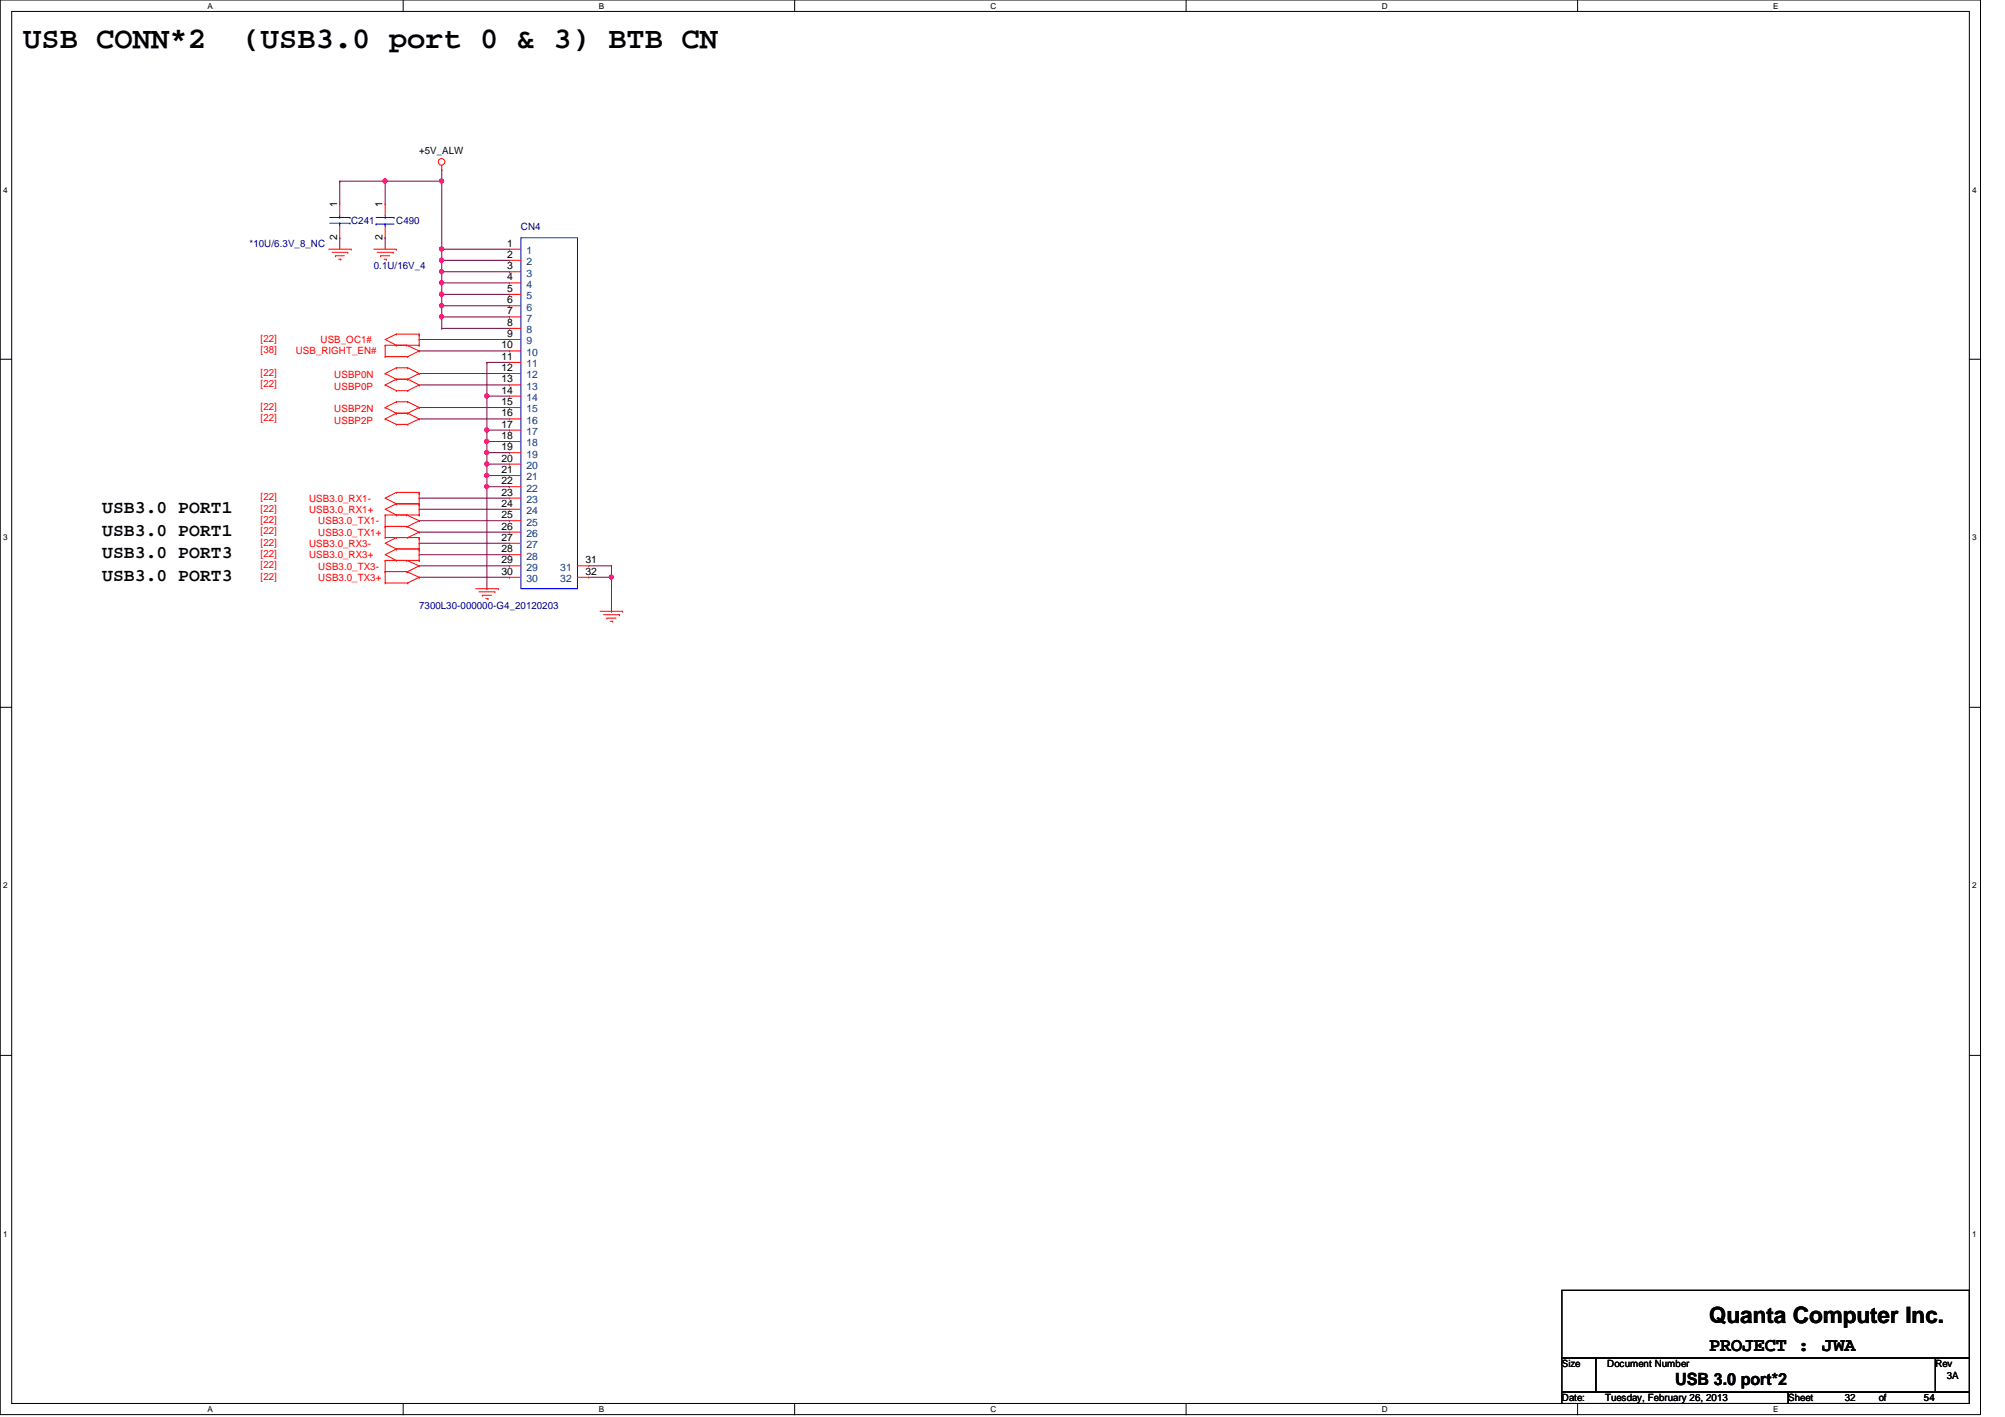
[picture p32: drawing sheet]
<svg xmlns="http://www.w3.org/2000/svg" width="297mm" height="210mm" viewBox="0 0 297 210" stroke-linecap="round" stroke-linejoin="round" font-family="sans-serif">
<defs><g id="words">
<g font-size="4.5">
<text x="3.4" y="7.2">USB CONN*2</text>
<text x="35.9" y="7.2">(USB3.0 port 0 &amp; 3) BTB CN</text>
</g>
<text font-size="3.3" x="253.2" y="195.9">Quanta Computer Inc.</text>
<text font-size="2.8" x="253.2" y="200.2">PROJECT : JWA</text>
<g font-size="2.7">
<text x="15.2" y="76">USB3.0 PORT1</text>
<text x="15.2" y="79.4">USB3.0 PORT1</text>
<text x="15.2" y="82.7">USB3.0 PORT3</text>
<text x="15.2" y="86.1">USB3.0 PORT3</text>
</g>
<text font-size="2.5" x="248.2" y="205.2">USB 3.0 port*2</text>
<g font-size="1.5">
<text x="62.1" y="22.8">+5V_ALW</text>
<text x="50" y="35.6" transform="rotate(-90 50 35.6)">2</text>
<text x="50" y="30.7" transform="rotate(-90 50 30.7)">1</text>
<text x="56.7" y="35.6" transform="rotate(-90 56.7 35.6)">2</text>
<text x="56.7" y="30.7" transform="rotate(-90 56.7 30.7)">1</text>
<text x="75.1" y="36.5">1</text>
<text x="75.1" y="38.2">2</text>
<text x="75.1" y="39.9">3</text>
<text x="75.1" y="41.5">4</text>
<text x="75.1" y="43.2">5</text>
<text x="75.1" y="44.9">6</text>
<text x="75.1" y="46.6">7</text>
<text x="74.3" y="51.6">10</text>
<text x="74.3" y="53.3">11</text>
<text x="75.1" y="48.3">8</text>
<text x="75.1" y="49.9">9</text>
<text x="74.3" y="54.9">12</text>
<text x="74.3" y="56.6">13</text>
<text x="74.3" y="58.3">14</text>
<text x="74.3" y="60">15</text>
<text x="74.3" y="61.7">16</text>
<text x="74.3" y="63.3">17</text>
<text x="74.3" y="65">18</text>
<text x="74.3" y="66.7">19</text>
<text x="74.3" y="68.4">20</text>
<text x="74.3" y="70.1">21</text>
<text x="74.3" y="71.7">22</text>
<text x="74.3" y="73.4">23</text>
<text x="74.3" y="75.1">24</text>
<text x="74.3" y="76.8">25</text>
<text x="74.3" y="78.4">26</text>
<text x="74.3" y="80.1">27</text>
<text x="74.3" y="81.8">28</text>
<text x="74.3" y="83.4">29</text>
<text x="86.7" y="83.4">31</text>
<text x="74.3" y="85.1">30</text>
<text x="86.7" y="85.1">32</text>
<text x="231.4" y="202.5">Size</text>
<text x="238.1" y="202.5">Document Number</text>
<text x="286.7" y="202.5">Rev</text>
<text x="231.4" y="207.6">Date:</text>
<text x="237.8" y="207.6">Tuesday, February 26, 2013</text>
<text x="264.9" y="207.6">Sheet</text>
<text x="273.3" y="207.6">32</text>
<text x="278.3" y="207.6">of</text>
<text x="285" y="207.6">54</text>
<text x="288.4" y="204.2">3A</text>
</g>
<g font-size="1.5" fill="#000080">
<text x="52" y="33.2">C241</text>
<text x="58.7" y="33.2">C490</text>
<text x="77.2" y="34.1">CN4</text>
<text x="37" y="36.6">*10U/6.3V_8_NC</text>
<text x="55.4" y="39.9">0.1U/16V_4</text>
<text x="62.1" y="90.2">7300L30-000000-G4_20120203</text>
</g>
<g font-size="1.5" fill="#004080">
<text x="78" y="37.6">1</text>
<text x="78" y="39.3">2</text>
<text x="78" y="41">3</text>
<text x="78" y="42.6">4</text>
<text x="78" y="44.3">5</text>
<text x="78" y="46">6</text>
<text x="78" y="47.7">7</text>
<text x="78" y="49.4">8</text>
<text x="78" y="51">9</text>
<text x="78" y="52.7">10</text>
<text x="78" y="54.4">11</text>
<text x="78" y="56">12</text>
<text x="78" y="57.7">13</text>
<text x="78" y="59.4">14</text>
<text x="78" y="61.1">15</text>
<text x="78" y="62.8">16</text>
<text x="78" y="64.4">17</text>
<text x="78" y="66.1">18</text>
<text x="78" y="67.8">19</text>
<text x="78" y="69.5">20</text>
<text x="78" y="71.2">21</text>
<text x="78" y="72.8">22</text>
<text x="78" y="74.5">23</text>
<text x="78" y="76.2">24</text>
<text x="78" y="77.9">25</text>
<text x="78" y="79.5">26</text>
<text x="78" y="81.2">27</text>
<text x="78" y="82.9">28</text>
<text x="78" y="84.5">29</text>
<text x="78" y="86.2">30</text>
<text x="83" y="84.5">31</text>
<text x="83" y="86.2">32</text>
</g>
<g font-size="1.5" fill="#f00">
<text x="38.6" y="52.3">[38]</text>
<text x="38.6" y="50.7">[22]</text>
<text x="43.8" y="52.5">USB_RIGHT_EN#</text>
<text x="47.5" y="50.8">USB_OC1#</text>
<text x="38.6" y="55.7">[22]</text>
<text x="38.6" y="57.4">[22]</text>
<text x="49.5" y="56">USBP0N</text>
<text x="49.5" y="57.7">USBP0P</text>
<text x="38.6" y="60.7">[22]</text>
<text x="38.6" y="62.4">[22]</text>
<text x="49.5" y="61">USBP2N</text>
<text x="49.5" y="62.7">USBP2P</text>
<text x="38.6" y="74.1">[22]</text>
<text x="38.6" y="75.8">[22]</text>
<text x="38.6" y="77.5">[22]</text>
<text x="45.8" y="74.3">USB3.0_RX1-</text>
<text x="45.8" y="76">USB3.0_RX1+</text>
<text x="47.2" y="77.6">USB3.0_TX1-</text>
<text x="38.6" y="80.8">[22]</text>
<text x="38.6" y="82.5">[22]</text>
<text x="38.6" y="79.2">[22]</text>
<text x="45.8" y="81">USB3.0_RX3-</text>
<text x="45.8" y="82.7">USB3.0_RX3+</text>
<text x="47.2" y="79.3">USB3.0_TX1+</text>
<text x="38.6" y="84.2">[22]</text>
<text x="38.6" y="85.9">[22]</text>
<text x="47.2" y="84.4">USB3.0_TX3-</text>
<text x="47.2" y="86">USB3.0_TX3+</text>
</g>
<g font-size="1.2">
<text x="30.7" y="1.3">A</text>
<text x="88.7" y="1.3">B</text>
<text x="146.7" y="1.3">C</text>
<text x="204.7" y="1.3">D</text>
<text x="262.7" y="1.3">E</text>
<text x=".5" y="28.5">4</text>
<text x="292.2" y="28.5">4</text>
<text x=".5" y="80.1">3</text>
<text x="292.2" y="80.1">3</text>
<text x=".5" y="131.6">2</text>
<text x="292.2" y="131.6">2</text>
<text x=".5" y="183.2">1</text>
<text x="292.2" y="183.2">1</text>
<text x="30.7" y="209.2">A</text>
<text x="88.7" y="209.2">B</text>
<text x="146.7" y="209.2">C</text>
<text x="204.7" y="209.2">D</text>
<text x="262.7" y="209.2">E</text>
</g>
</g></defs>
<path d="M0 0h293.4v209.5h-293.4zM1.7 1.7h290.1v206.2h-290.1z" fill="none" stroke="#000" stroke-width=".15"/>
<g fill="#fff">
<path d="M30.7 .2h.8v1.3h-.8z"/>
<path d="M30.7 208.1h.8v1.3h-.8z"/>
</g>
<path d="M59.7 0v1.7M59.7 207.9v1.7" fill="none" stroke="#000" stroke-width=".15"/>
<g fill="#fff">
<path d="M88.7 .2h.8v1.3h-.8z"/>
<path d="M88.7 208.1h.8v1.3h-.8z"/>
</g>
<path d="M117.7 0v1.7M117.7 207.9v1.7" fill="none" stroke="#000" stroke-width=".15"/>
<g fill="#fff">
<path d="M146.7 .2h.9v1.3h-.9z"/>
<path d="M146.7 208.1h.9v1.3h-.9z"/>
</g>
<path d="M175.7 0v1.7M175.7 207.9v1.7" fill="none" stroke="#000" stroke-width=".15"/>
<g fill="#fff">
<path d="M204.7 .2h.9v1.3h-.9z"/>
<path d="M204.7 208.1h.9v1.3h-.9z"/>
</g>
<path d="M233.7 0v1.7M233.7 207.9v1.7" fill="none" stroke="#000" stroke-width=".15"/>
<g fill="#fff">
<path d="M262.7 .2h.8v1.3h-.8z"/>
<path d="M262.7 208.1h.8v1.3h-.8z"/>
<path d="M.5 27.4h.6v1.4h-.6z"/>
<path d="M292.2 27.4h.6v1.4h-.6z"/>
<path d="M.5 79h.6v1.3h-.6z"/>
<path d="M292.2 79h.6v1.3h-.6z"/>
</g>
<path d="M0 53.2h1.7M291.8 53.2h1.7" fill="none" stroke="#000" stroke-width=".15"/>
<g fill="#fff">
<path d="M.5 130.5h.6v1.4h-.6z"/>
<path d="M292.2 130.5h.6v1.4h-.6z"/>
</g>
<path d="M0 104.8h1.7M291.8 104.8h1.7" fill="none" stroke="#000" stroke-width=".15"/>
<g fill="#fff">
<path d="M.5 182.1h.6v1.3h-.6z"/>
<path d="M292.2 182.1h.6v1.3h-.6z"/>
</g>
<path d="M0 156.3h1.7M291.8 156.3h1.7" fill="none" stroke="#000" stroke-width=".15"/>
<path d="M65.4 36.9h.1M65.4 36.9h10.1" fill="none" stroke="#800040" stroke-width=".15"/>
<circle cx="65.4" cy="36.9" r=".32" fill="#f0f"/>
<circle cx="65.4" cy="36.9" r=".32" fill="none" stroke="#f0f" stroke-width=".15"/>
<path d="M65.4 25.1h.1M65.4 38.6h.1M65.4 25.1v1.7M65.4 38.6h10.1" fill="none" stroke="#800040" stroke-width=".15"/>
<circle cx="65.4" cy="38.5" r=".32" fill="#f0f"/>
<circle cx="65.4" cy="38.5" r=".32" fill="none" stroke="#f0f" stroke-width=".15"/>
<path d="M65.4 36.9h.1M65.4 36.9v1.7M65.4 40.3h.1M65.4 40.3h10.1" fill="none" stroke="#800040" stroke-width=".15"/>
<circle cx="65.4" cy="40.2" r=".32" fill="#f0f"/>
<circle cx="65.4" cy="40.2" r=".32" fill="none" stroke="#f0f" stroke-width=".15"/>
<path d="M65.4 38.6h.1M65.4 38.6v1.7M65.4 41.9h.1M65.4 41.9h10.1" fill="none" stroke="#800040" stroke-width=".15"/>
<circle cx="65.4" cy="41.9" r=".32" fill="#f0f"/>
<circle cx="65.4" cy="41.9" r=".32" fill="none" stroke="#f0f" stroke-width=".15"/>
<path d="M50.3 35.2h.1M50.3 26.8h.1M50.3 26.8v3.4M50.3 35.2v1.7M50.3 26.8h6.8M57.1 35.2h.1M57.1 35.2v1.7M65.4 26.8h.1M65.4 26.8v10.1M65.4 40.3h.1M65.4 40.3v1.6" fill="none" stroke="#800040" stroke-width=".15"/>
<circle cx="65.4" cy="26.8" r=".32" fill="#f0f"/>
<circle cx="65.4" cy="26.8" r=".32" fill="none" stroke="#f0f" stroke-width=".15"/>
<path d="M57.1 26.8h.1M57.1 26.8v3.4" fill="none" stroke="#800040" stroke-width=".15"/>
<circle cx="57" cy="26.8" r=".32" fill="#f0f"/>
<circle cx="57" cy="26.8" r=".32" fill="none" stroke="#f0f" stroke-width=".15"/>
<path d="M57.1 26.8h.1M57.1 26.8h8.3M65.4 43.6h.1M65.4 43.6h10.1" fill="none" stroke="#800040" stroke-width=".15"/>
<circle cx="65.4" cy="43.6" r=".32" fill="#f0f"/>
<circle cx="65.4" cy="43.6" r=".32" fill="none" stroke="#f0f" stroke-width=".15"/>
<path d="M65.4 41.9h.1M65.4 45.3h.1M65.4 41.9v1.7M65.4 45.3h10.1" fill="none" stroke="#800040" stroke-width=".15"/>
<circle cx="65.4" cy="45.3" r=".32" fill="#f0f"/>
<circle cx="65.4" cy="45.3" r=".32" fill="none" stroke="#f0f" stroke-width=".15"/>
<path d="M65.4 43.6h.1M65.4 43.6v1.7M65.4 46.9h10.1M75.5 46.9h.1" fill="none" stroke="#800040" stroke-width=".15"/>
<circle cx="65.4" cy="46.9" r=".32" fill="#f0f"/>
<circle cx="65.4" cy="46.9" r=".32" fill="none" stroke="#f0f" stroke-width=".15"/>
<path d="M65.4 45.3h.1M65.4 48.6h.1M65.4 46.9h.1M65.4 45.3v3.3M65.4 48.6h10.1M87.2 83.8h3.4M90.6 83.8h.1M90.6 85.5h.1M90.6 83.8v1.7" fill="none" stroke="#800040" stroke-width=".15"/>
<circle cx="90.6" cy="85.5" r=".32" fill="#f0f"/>
<circle cx="90.6" cy="85.5" r=".32" fill="none" stroke="#f0f" stroke-width=".15"/>
<g fill="none" stroke="#800040" stroke-width=".15">
<path d="M62.1 50.3h.1M62.1 52h.1M62.1 55.3h.1M62.1 57h.1M62.1 50.3h13.4M62.1 52h13.4M62.1 55.3h13.4M62.1 57h13.4M72.1 53.7h.1M72.1 58.7h.1M72.1 53.7h3.4M72.1 53.7v5"/>
<path d="M62.1 62.1h.1M62.1 60.4h.1M62.1 73.8h.1M62.1 75.4h.1M62.1 77.1h.1M62.1 78.8h.1M62.1 62.1h13.4M62.1 60.4h13.4M62.1 73.8h13.4M62.1 75.4h13.4M62.1 77.1h13.4M62.1 78.8h13.4"/>
<path d="M62.1 80.5h.1M62.1 82.2h.1M62.1 85.5h.1M62.1 85.5h13.4M62.1 80.5h13.4M62.1 82.2h13.4M62.1 83.8h13.4M75.5 83.8h.1M87.2 85.5h3.4M90.6 85.5h.1M90.6 90.6h.1M90.6 85.5v5.1"/>
</g>
<circle cx="72.1" cy="58.6" r=".32" fill="#f0f"/>
<circle cx="72.1" cy="58.6" r=".32" fill="none" stroke="#f0f" stroke-width=".15"/>
<path d="M72.1 58.7h.1M72.1 58.7h3.4M72.1 58.7v5M72.1 63.7h.1M72.1 63.7h3.4" fill="none" stroke="#800040" stroke-width=".15"/>
<circle cx="72.1" cy="63.7" r=".32" fill="#f0f"/>
<circle cx="72.1" cy="63.7" r=".32" fill="none" stroke="#f0f" stroke-width=".15"/>
<path d="M72.1 65.4h.1M72.1 63.7v1.7M72.1 65.4h3.4" fill="none" stroke="#800040" stroke-width=".15"/>
<circle cx="72.1" cy="65.4" r=".32" fill="#f0f"/>
<circle cx="72.1" cy="65.4" r=".32" fill="none" stroke="#f0f" stroke-width=".15"/>
<path d="M72.1 67.1h.1M72.1 65.4v1.7M72.1 67.1h3.4" fill="none" stroke="#800040" stroke-width=".15"/>
<circle cx="72.1" cy="67" r=".32" fill="#f0f"/>
<circle cx="72.1" cy="67" r=".32" fill="none" stroke="#f0f" stroke-width=".15"/>
<path d="M72.1 68.7h.1M72.1 67.1v1.6M72.1 68.7h3.4" fill="none" stroke="#800040" stroke-width=".15"/>
<circle cx="72.1" cy="68.7" r=".32" fill="#f0f"/>
<circle cx="72.1" cy="68.7" r=".32" fill="none" stroke="#f0f" stroke-width=".15"/>
<path d="M72.1 70.4h.1M72.1 68.7v1.7M72.1 70.4h3.4" fill="none" stroke="#800040" stroke-width=".15"/>
<circle cx="72.1" cy="70.4" r=".32" fill="#f0f"/>
<circle cx="72.1" cy="70.4" r=".32" fill="none" stroke="#f0f" stroke-width=".15"/>
<path d="M72.1 72.1h.1M72.1 70.4v1.7M72.1 72.1h3.4M75.5 72.1h.1" fill="none" stroke="#800040" stroke-width=".15"/>
<circle cx="72.1" cy="72.1" r=".32" fill="#f0f"/>
<circle cx="72.1" cy="72.1" r=".32" fill="none" stroke="#f0f" stroke-width=".15"/>
<path d="M72.1 72.1v15.1M72.1 87.2h.1" fill="none" stroke="#800040" stroke-width=".15"/>
<g fill="none" stroke="#f00" stroke-width=".15">
<path d="M48.7 36.9h3.3M49.2 37.4h2.3M49.7 37.9h.1M49.7 37.9h1.3M50.2 38.4h.3M50.3 30.2h.1M50.3 35.2h.1M50.3 30.2v1.7M50.3 33.5v1.7M50.5 38.4h.1M51.5 37.4h.1M52 36.9h.1"/>
<path d="M55.4 36.9h3.3M55.9 37.4h2.3M56.4 37.9h.1M56.4 37.9h1.3M56.9 38.4h.3M57.1 30.2h.1M57.1 35.2h.1M57.1 30.2v1.7M57.1 33.5v1.7M57.2 38.4h.1M58.2 37.4h.1M58.7 36.9h.1"/>
<path d="M65.4 25.1h.1M65.4 24.5v.6M75.5 36.9h.1M75.5 38.6h.1M75.5 36.9h1.7M75.5 38.6h1.7M57.1 55.3h.1M57.1 57h.1M57.1 51.1h.1M57.1 52.8h.1M57.1 51.1h5M57.1 51.1v1.7"/>
<path d="M57.1 55.3l1.6 .9M57.1 57l1.6 .9M57.1 52.8h3.3M58.7 49.5h.1M58.7 51.1h.1M58.7 54.5h.1M58.7 56.2h.1M58.7 57.9h.1M58.7 59.5h.1M58.7 49.5l-1.6 .8 1.6 .8M58.7 49.5h3.4M58.7 54.5l-1.6 .8"/>
<path d="M58.7 54.5h1.7M58.7 56.2h1.7M58.7 56.2l-1.6 .8M58.7 57.9h1.7M58.7 59.5l-1.6 .9M58.7 59.5h1.7M60.2 51.1h.1M60.2 51.1l1.9 .9M60.4 54.5h.1M60.4 56.2h.1M60.4 57.9h.1M60.4 59.5h.1"/>
<path d="M60.4 52.8h.1M60.4 54.5l1.7 .8M60.4 56.2l1.7 .8M60.4 59.5l1.7 .9M62.1 49.5h.1M62.1 51.1h.1M62.1 49.7h.1M62.1 55.3h.1M62.1 57h.1M62.1 52h.1M62.1 49.5v1.6M62.1 55.3l-1.7 .9"/>
<path d="M62.1 57l-1.7 .9M62.1 52l-1.7 .8M75.5 40.3h.1M75.5 41.9h.1M75.5 43.6h.1M75.5 45.3h.1M75.5 46.9h.1M75.5 48.6h.1M75.5 50.3h.1M75.5 52h.1M75.5 53.7h.1M75.5 55.3h.1"/>
<path d="M75.5 57h.1M75.5 58.7h.1M75.5 40.3h1.7M75.5 41.9h1.7M75.5 43.6h1.7M75.5 45.3h1.7M75.5 46.9h1.7M75.5 48.6h1.7M75.5 50.3h1.7M75.5 52h1.7M75.5 53.7h1.7M75.5 55.3h1.7"/>
<path d="M75.5 57h1.7M75.5 58.7h1.7M57.1 76.3h.1M57.1 78h.1M57.1 79.6h.1M57.1 60.4h.1M57.1 62.1h.1M57.1 76.3h5M57.1 78h3.3M57.1 76.3v3.3M57.1 79.6h5M57.1 60.4l1.6 .8"/>
<path d="M57.1 62.1l1.6 .8M58.7 72.9h.1M58.7 74.6h.1M58.7 76.3h.1M58.7 79.6h.1M58.7 61.2h.1M58.7 62.9h.1M58.7 72.9l-1.6 .9 1.6 .8M58.7 72.9h3.4M58.7 74.6h3.4M58.7 74.6l-1.6 .8 1.6 .9M58.7 79.6l-1.6 .9 1.6 .8"/>
<path d="M58.7 61.2h1.7M58.7 61.2l-1.6 .9M58.7 62.9h1.7M60.2 76.3h.1M60.2 78h.1M60.2 76.3l1.9 .8M60.2 78l1.9 .8M60.4 78h.1M60.4 79.6h.1M60.4 61.2h.1M60.4 62.9h.1M60.4 61.2l1.7 .9"/>
<path d="M62.1 72.9h.1M62.1 74.6h.1M62.1 73.1h.1M62.1 76.3h.1M62.1 74.8h.1M62.1 77.1h.1M62.1 78.8h.1M62.1 79.6h.1M62.1 79.8h.1M62.1 60.4h.1M62.1 62.1h.1M62.1 72.9v3.4"/>
<path d="M62.1 79.6v3.4M62.1 77.1l-1.7 .9M62.1 78.8l-1.7 .8M62.1 60.4l-1.7 .8M62.1 62.1l-1.7 .8M75.5 60.4h.1M75.5 62.1h.1M75.5 63.7h.1M75.5 65.4h.1M75.5 67.1h.1M75.5 68.7h.1M75.5 70.4h.1"/>
<path d="M75.5 72.1h.1M75.5 73.8h.1M75.5 75.4h.1M75.5 77.1h.1M75.5 78.8h.1M75.5 60.4h1.7M75.5 62.1h1.7M75.5 63.7h1.7M75.5 65.4h1.7M75.5 67.1h1.7M75.5 68.7h1.7M75.5 70.4h1.7"/>
<path d="M75.5 72.1h1.7M75.5 73.8h1.7M75.5 75.4h1.7M75.5 77.1h1.7M75.5 78.8h1.7M57.1 83h.1M57.1 84.7h.1M57.1 86.4h.1M57.1 83v3.4M57.1 83h5M57.1 84.7h3.3M57.1 86.4h3.3"/>
<path d="M58.7 81.3h.1M58.7 83h.1M58.7 81.3h3.4M58.7 81.3l-1.6 .9 1.6 .8M60.2 83h.1M60.2 84.7h.1M60.2 83l1.9 .8M60.2 84.7l1.9 .8M60.4 84.7h.1M60.4 86.4h.1M62.1 81.3h.1M62.1 83h.1"/>
<path d="M62.1 81.5h.1M62.1 83.8h.1M62.1 85.5h.1M62.1 83.8l-1.7 .9M62.1 85.5l-1.7 .9M70.5 87.2h3.3M70.9 87.7h2.4M71.5 88.2h.1M71.5 88.2h1.3M72 88.7h.3M72.3 88.7h.1M73.3 87.7h.1"/>
<path d="M73.8 87.2h.1M75.5 80.5h.1M75.5 82.2h.1M75.5 83.8h.1M75.5 85.5h.1M75.5 80.5h1.7M75.5 82.2h1.7M75.5 83.8h1.7M75.5 85.5h1.7M85.6 83.8h1.6M85.6 85.5h1.6M87.2 83.8h.1"/>
<path d="M87.2 85.5h.1M88.9 90.6h3.3M89.4 91.1h2.4M89.9 91.6h.1M89.9 91.6h1.4M90.4 92h.4M90.8 92h.1M91.8 91.1h.1M92.2 90.6h.1"/>
<circle cx="65.4" cy="24" r=".49"/>
</g>
<path d="M231.4 191.1h60.4v10.1h-60.4zM231.4 201.2h5v5h-5zM231.4 206.2h33.5v1.7h-33.5zM236.4 201.2h50.3v5h-50.3zM264.9 206.2h26.9v1.7h-26.9zM286.7 201.2h5.1v5h-5.1z" fill="none" stroke="#000" stroke-width=".15"/>
<g fill="none" stroke="#00f" stroke-width=".15">
<path d="M48.8 32.2h3.1M48.8 33.1h3.1M50.3 32.2h.1M50.3 33.1h.1M50.3 31.9v.3M50.3 33.1v.4M51.9 33.1h.1M51.9 32.2h.1M55.7 33.2h.1M55.7 33.2h2.7M55.7 32.2h2.7M57.1 32.2h.1"/>
<path d="M57.1 33.2h.1M57.1 31.9v.3M57.1 33.2v.3M58.4 32.2h.1M77.2 35.2h8.4v52h-8.4z"/>
</g>
<circle cx="65.4" cy="36.9" r=".32" fill="#f0f"/>
<circle cx="65.4" cy="36.9" r=".32" fill="none" stroke="#f0f" stroke-width=".15"/>
<circle cx="65.4" cy="38.5" r=".32" fill="#f0f"/>
<circle cx="65.4" cy="38.5" r=".32" fill="none" stroke="#f0f" stroke-width=".15"/>
<circle cx="65.4" cy="40.2" r=".32" fill="#f0f"/>
<circle cx="65.4" cy="40.2" r=".32" fill="none" stroke="#f0f" stroke-width=".15"/>
<circle cx="65.4" cy="41.9" r=".32" fill="#f0f"/>
<circle cx="65.4" cy="41.9" r=".32" fill="none" stroke="#f0f" stroke-width=".15"/>
<circle cx="65.4" cy="26.8" r=".32" fill="#f0f"/>
<circle cx="65.4" cy="26.8" r=".32" fill="none" stroke="#f0f" stroke-width=".15"/>
<circle cx="57" cy="26.8" r=".32" fill="#f0f"/>
<circle cx="57" cy="26.8" r=".32" fill="none" stroke="#f0f" stroke-width=".15"/>
<circle cx="65.4" cy="43.6" r=".32" fill="#f0f"/>
<circle cx="65.4" cy="43.6" r=".32" fill="none" stroke="#f0f" stroke-width=".15"/>
<circle cx="65.4" cy="45.3" r=".32" fill="#f0f"/>
<circle cx="65.4" cy="45.3" r=".32" fill="none" stroke="#f0f" stroke-width=".15"/>
<circle cx="65.4" cy="46.9" r=".32" fill="#f0f"/>
<circle cx="65.4" cy="46.9" r=".32" fill="none" stroke="#f0f" stroke-width=".15"/>
<circle cx="90.6" cy="85.5" r=".32" fill="#f0f"/>
<circle cx="90.6" cy="85.5" r=".32" fill="none" stroke="#f0f" stroke-width=".15"/>
<circle cx="72.1" cy="58.6" r=".32" fill="#f0f"/>
<circle cx="72.1" cy="58.6" r=".32" fill="none" stroke="#f0f" stroke-width=".15"/>
<circle cx="72.1" cy="63.7" r=".32" fill="#f0f"/>
<circle cx="72.1" cy="63.7" r=".32" fill="none" stroke="#f0f" stroke-width=".15"/>
<circle cx="72.1" cy="65.4" r=".32" fill="#f0f"/>
<circle cx="72.1" cy="65.4" r=".32" fill="none" stroke="#f0f" stroke-width=".15"/>
<circle cx="72.1" cy="67" r=".32" fill="#f0f"/>
<circle cx="72.1" cy="67" r=".32" fill="none" stroke="#f0f" stroke-width=".15"/>
<circle cx="72.1" cy="68.7" r=".32" fill="#f0f"/>
<circle cx="72.1" cy="68.7" r=".32" fill="none" stroke="#f0f" stroke-width=".15"/>
<circle cx="72.1" cy="70.4" r=".32" fill="#f0f"/>
<circle cx="72.1" cy="70.4" r=".32" fill="none" stroke="#f0f" stroke-width=".15"/>
<circle cx="72.1" cy="72.1" r=".32" fill="#f0f"/>
<circle cx="72.1" cy="72.1" r=".32" fill="none" stroke="#f0f" stroke-width=".15"/>
<use href="#words"/>
</svg>
